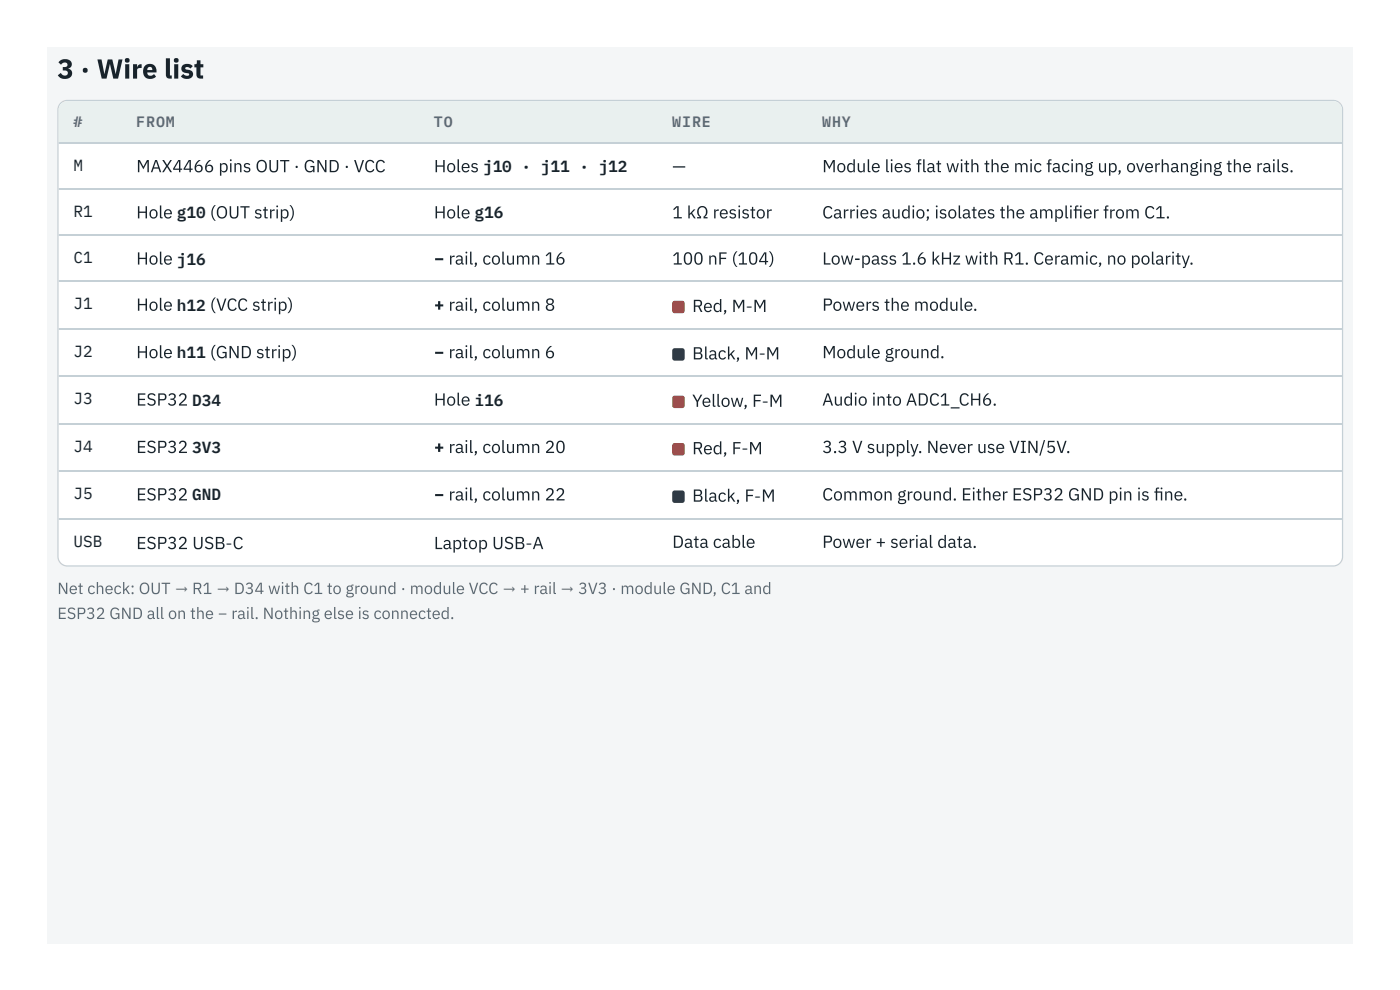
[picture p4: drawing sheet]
<svg xmlns="http://www.w3.org/2000/svg" width="297mm" height="210mm" viewBox="0 0 297 210" stroke-linecap="round" stroke-linejoin="round" font-family="sans-serif">
<defs><g id="words">
<text font-size="5.8" fill="#18232b" x="12.2" y="16.7">3 · Wire list</text>
<g font-size="3.7" fill="#18232b">
<text x="28.9" y="36.5">MAX4466 pins OUT · GND · VCC</text>
<text x="92.1" y="36.5">Holes j10 · j11 · j12</text>
<text x="142.6" y="36.5">—</text>
<text x="174.4" y="36.5">Module lies flat with the mic facing up, overhanging the rails.</text>
<text x="28.9" y="46.3">Hole g10 (OUT strip)</text>
<text x="92.1" y="46.3">Hole g16</text>
<text x="142.6" y="46.3">1 kΩ resistor</text>
<text x="174.4" y="46.3">Carries audio; isolates the amplifer from C1.</text>
<text x="227.7" y="46.3">i</text>
<text x="28.9" y="56.1">Hole j16</text>
<text x="92.1" y="56.1">− rail, column 16</text>
<text x="142.6" y="56.1">100 nF (104)</text>
<text x="174.4" y="56.1">Low-pass 1.6 kHz with R1. Ceramic, no polarity.</text>
<text x="28.9" y="65.9">Hole h12 (VCC strip)</text>
<text x="92.1" y="65.9">+ rail, column 8</text>
<text x="174.4" y="65.9">Powers the module.</text>
<text x="146.9" y="66.1">Red, M‑M</text>
<text x="28.9" y="75.9">Hole h11 (GND strip)</text>
<text x="92.1" y="75.9">− rail, column 6</text>
<text x="146.9" y="76.2">Black, M‑M</text>
<text x="174.4" y="75.9">Module ground.</text>
<text x="28.9" y="86">ESP32 D34</text>
<text x="92.1" y="86">Hole i16</text>
<text x="146.9" y="86.3">Yellow, F‑M</text>
<text x="174.4" y="86">Audio into ADC1_CH6.</text>
<text x="28.9" y="96">ESP32</text>
<text x="92.1" y="96">+ rail, column 20</text>
<text x="146.9" y="96.3">Red, F‑M</text>
<text x="174.4" y="96">3.3 V supply. Never use VIN/5V.</text>
<text x="28.9" y="106.1">ESP32 GND</text>
<text x="92.1" y="106.1">− rail, column 22</text>
<text x="146.9" y="106.4">Black, F‑M</text>
<text x="174.4" y="106.1">Common ground. Either ESP32 GND pin is fne.</text>
<text x="244.8" y="106.1">i</text>
<text x="28.9" y="116.4">ESP32 USB‑C</text>
<text x="92.1" y="116.4">Laptop USB‑A</text>
<text x="142.6" y="116.2">Data cable</text>
<text x="174.4" y="116.2">Power + serial data.</text>
</g>
<g font-size="3.4" fill="#18232b">
<text x="15.6" y="36.2">M</text>
<text x="15.6" y="46">R1</text>
<text x="15.6" y="55.8">C1</text>
<text x="15.6" y="65.6">J1</text>
<text x="15.6" y="75.7">J2</text>
<text x="15.6" y="85.7">J3</text>
<text x="15.6" y="95.8">J4</text>
<text x="40.8" y="96">3V3</text>
<text x="15.6" y="105.8">J5</text>
<text x="15.6" y="115.9">USB</text>
</g>
<g font-size="3.4" fill="#5b6a75">
<text x="12.2" y="125.9">Net check: OUT → R1 → D34 with C1 to ground · module VCC → + rail → 3V3 · module GND, C1 and</text>
<text x="12.2" y="131.2">ESP32 GND all on the − rail. Nothing else is connected.</text>
</g>
<g font-size="3.2" fill="#5b6a75">
<text x="15.6" y="27">#</text>
<text x="28.9" y="27">FROM</text>
<text x="92.1" y="27">TO</text>
<text x="142.6" y="27">WIRE</text>
<text x="174.4" y="27">WHY</text>
</g>
</g></defs>
<path d="M10.1 10.1h277v189.9h-277z" fill="#f4f6f7"/>
<path d="M12.9 21.9l.6-.5 .8-.1h268.5a1.98 1.98 0 0 1 2 2v94.7a1.98 1.98 0 0 1-2 2h-268.5a1.98 1.98 0 0 1-2-2v-94.7l.2-.8z" fill="#fff"/>
<path d="M12.9 21.9l.6-.5 .8-.1h268.5a1.98 1.98 0 0 1 2 2v94.7a1.98 1.98 0 0 1-2 2h-268.5a1.98 1.98 0 0 1-2-2v-94.7l.2-.8z" fill="none" stroke="#c5d0d6" stroke-width=".26"/>
<g fill="#e9f0ef">
<path d="M12.4 21.4h13.3v9h-13.3z"/>
<path d="M25.7 21.4h63.2v9h-63.2z"/>
<path d="M88.9 21.4h50.5v9h-50.5z"/>
<path d="M139.4 21.4h31.8v9h-31.8z"/>
<path d="M171.2 21.4h113.5v9h-113.5z"/>
</g>
<path d="M12.4 30.3h272.3M12.4 40.1h272.3M12.4 49.9h272.3M12.4 59.7h272.3M12.4 69.7h272.3M12.4 79.8h272.3M12.4 89.8h272.3M12.4 99.9h272.3M12.4 109.9h272.3" fill="none" stroke="#c5d0d6" stroke-width=".26"/>
<path d="M142.8 63.9l.3-.1h1.6l.4 .1 .2 .4v1.6l-.2 .4-.4 .1h-1.6l-.3-.1-.2-.4v-1.6z" fill="#d0342c"/>
<path d="M142.8 74l.3-.2h1.6l.4 .2 .2 .3v1.6l-.2 .4-.4 .2h-1.6l-.3-.2-.2-.4v-1.6z" fill="#2f3a47"/>
<path d="M142.8 84l.3-.1h1.6l.4 .1 .2 .4v1.6l-.2 .4-.4 .1h-1.6l-.3-.1-.2-.4v-1.6z" fill="#c98300"/>
<path d="M142.8 94.1l.3-.2h1.6l.4 .2 .2 .4v1.5l-.2 .4-.4 .2h-1.6l-.3-.2-.2-.4v-1.5z" fill="#d0342c"/>
<path d="M142.8 104.1l.3-.1h1.6l.4 .1 .2 .4v1.6l-.2 .4-.4 .1h-1.6l-.3-.1-.2-.4v-1.6z" fill="#2f3a47"/>
<use href="#words"/>
</svg>
